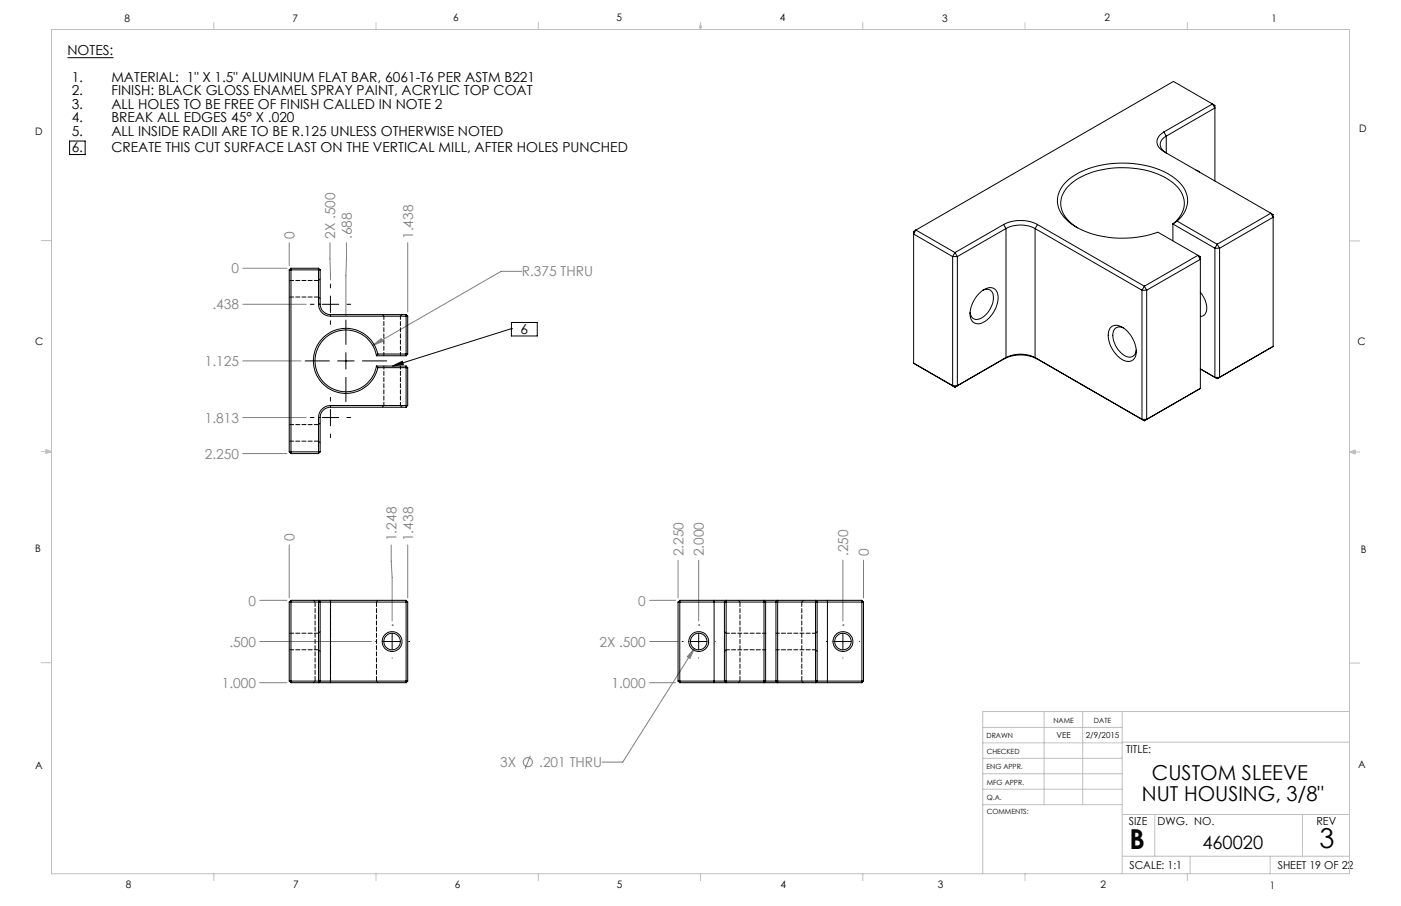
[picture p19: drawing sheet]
<svg xmlns="http://www.w3.org/2000/svg" width="432mm" height="279mm" viewBox="0 0 432 279" stroke-linecap="round" stroke-linejoin="round" font-family="sans-serif">
<defs><g id="words">
<g font-size="8.5">
<text x="348.1" y="261.8">B</text>
<text x="406.7" y="261.6">3</text>
</g>
<g font-size="6.3">
<text x="355" y="240.6">CUSTOM SLEEVE</text>
<text x="351.9" y="247">NUT HOUSING, 3/8&quot;</text>
</g>
<text font-size="5.6" x="370.6" y="261.7">460020</text>
<g font-size="4.2">
<text x="20.8" y="16.9">NOTES:</text>
<text x="22.1" y="25.2">1.</text>
<text x="22.1" y="29.4">2.</text>
<text x="34.3" y="25.2">MATERIAL: 1&quot; X 1.5&quot; ALUMINUM FLAT BAR, 6061-T6 PER ASTM B221</text>
<text x="34.3" y="29.4">FINISH: BLACK GLOSS ENAMEL SPRAY PAINT, ACRYLIC TOP COAT</text>
<text x="22.1" y="33.6">3.</text>
<text x="34.3" y="33.6">ALL HOLES TO BE FREE OF FINISH CALLED IN NOTE 2</text>
<text x="22.1" y="37.7">4.</text>
<text x="22.1" y="41.9">5.</text>
<text x="34.3" y="37.7">BREAK ALL EDGES 45° X .020</text>
<text x="34.3" y="41.9">ALL INSIDE RADII ARE TO BE R.125 UNLESS OTHERWISE NOTED</text>
<text x="22.1" y="46.7">6.</text>
<text x="34.3" y="46.7">CREATE THIS CUT SURFACE LAST ON THE VERTICAL MILL, AFTER HOLES PUNCHED</text>
<text x="160.5" y="103">6</text>
</g>
<g font-size="4.2" fill="#808080">
<text x="90.8" y="73.7" transform="rotate(-90 90.8 73.7)">0</text>
<text x="103.3" y="73.7" transform="rotate(-90 103.3 73.7)">2X .500</text>
<text x="108.4" y="73.7" transform="rotate(-90 108.4 73.7)">.688</text>
<text x="127.3" y="73.7" transform="rotate(-90 127.3 73.7)">1.438</text>
<text x="71.3" y="84.3">0</text>
<text x="160.8" y="85.3">R.375 THRU</text>
<text x="65.5" y="95.4">.438</text>
<text x="63.1" y="112.9">1.125</text>
<text x="63.1" y="130.3">1.813</text>
<text x="63.1" y="141.4">2.250</text>
<text x="90.8" y="166.9" transform="rotate(-90 90.8 166.9)">0</text>
<text x="122.2" y="166.9" transform="rotate(-90 122.2 166.9)">1.248</text>
<text x="127.3" y="166.9" transform="rotate(-90 127.3 166.9)">1.438</text>
<text x="210.6" y="171.5" transform="rotate(-90 210.6 171.5)">2.250</text>
<text x="217" y="171.5" transform="rotate(-90 217 171.5)">2.000</text>
<text x="261.4" y="171.5" transform="rotate(-90 261.4 171.5)">.250</text>
<text x="267.8" y="171.5" transform="rotate(-90 267.8 171.5)">0</text>
<text x="76.6" y="186.7">0</text>
<text x="196.7" y="186.7">0</text>
<text x="70.7" y="199.4">.500</text>
<text x="184.7" y="199.4">2X .500</text>
<text x="68.4" y="212.1">1.000</text>
<text x="188.5" y="212.1">1.000</text>
<text x="154.1" y="236.6">3X</text>
<text x="166.2" y="236.6">.201 THRU</text>
</g>
<g font-size="3.4">
<text x="347.1" y="232.3">TITLE:</text>
<text x="347.9" y="254.3">SIZE</text>
<text x="356.7" y="254.4">DWG. NO.</text>
<text x="405.7" y="254.5">REV</text>
<text x="348.1" y="267.9">SCALE: 1:1</text>
<text x="393.8" y="267.9">SHEET 19 OF 22</text>
</g>
<g font-size="3.2">
<text x="38.3" y="6.7">8</text>
<text x="90.2" y="6.7">7</text>
<text x="139.7" y="6.5">6</text>
<text x="190" y="6.5">5</text>
<text x="240.4" y="6.5">4</text>
<text x="290.4" y="6.7">3</text>
<text x="340.4" y="6.5">2</text>
<text x="391.9" y="6.7">1</text>
<text x="10.9" y="41.6">D</text>
<text x="418.9" y="40.7">D</text>
<text x="10.9" y="106.3">C</text>
<text x="418.4" y="106.4">C</text>
<text x="10.8" y="170.2">B</text>
<text x="419.4" y="170.6">B</text>
<text x="10.8" y="237.2">A</text>
<text x="418.6" y="236.8">A</text>
<text x="38.8" y="273.8">8</text>
<text x="90.4" y="273.8">7</text>
<text x="140.2" y="273.8">6</text>
<text x="190.1" y="273.9">5</text>
<text x="240.5" y="273.8">4</text>
<text x="289" y="273.9">3</text>
<text x="339.1" y="273.8">2</text>
<text x="391.4" y="274.1">1</text>
</g>
<g font-size="2.5">
<text x="325.6" y="227.6">VEE</text>
<text x="334.6" y="227.7">2/9/2015</text>
</g>
<g font-size="2.2">
<text x="304.1" y="227.7">DRAWN</text>
<text x="324.7" y="222.9">NAME</text>
<text x="337.2" y="222.9">DATE</text>
<text x="304.1" y="232.6">CHECKED</text>
<text x="304" y="237.2">ENG APPR.</text>
<text x="304.2" y="241.9">MFG APPR.</text>
<text x="304.1" y="246.7">Q.A.</text>
<text x="304.1" y="250.9">COMMENTS:</text>
</g>
</g></defs>
<g fill="none" stroke="#808080" stroke-width=".31">
<path d="M89.1 74.9v7.1M101.7 74.9l.1 11.4M106.8 74.9l-.2 22.5M125.7 74.9v21.3M74.8 82.7h13.6M74.8 93.8h19.6M160.8 83.7h-6.4l-39.5 22.8M74.8 111.3h18M114.9 106.5l2.6-2.1 .5 .9zM74.8 128.8h19.6M74.8 139.9h13.6M89.1 168.1v16.3"/>
<path d="M120.6 168.1l.3 10v13.4M125.7 168.1v16.3M209 172.8v11.6M215.3 172.8v18.7M259.8 172.8v18.7M266.1 172.8v11.6M80 185.1h8.4M80 197.8h34.5M200.2 185.1h8M200.2 197.8h8.8M80 210.5h8.4M200.2 210.5h8"/>
<path d="M214 200l-1.3 3.1-.9-.6zM214 200l-22.1 35h-6.3M163.5 233l-1.6 4.1"/>
<circle cx="162.7" cy="235" r="1.4"/>
</g>
<g fill="none" stroke="#000" stroke-width=".31">
<path d="M20.8 17.8h14.2M21.4 43.5h4.8v4.2h-4.8zM95.6 93.8h1.2M99.3 93.8h5.1M101.8 87.6v1.2M101.8 91.3v5.1M101.8 98.9v1.1M106.6 98.7v7.5M106.9 93.8h1.2M157.6 99.4h8v4.2h-8zM94.1 111.3h7.4M104.1 111.3h5"/>
<path d="M106.6 108.8v5M106.6 116.4v7.5M111.7 111.3h7.5M121 112.9l3-1.5 .3 1zM157.6 101.4h.1M157.6 101.4l-36.6 11.5M95.6 128.8h1.2M99.3 128.8h5.1M101.8 122.5v1.2M101.8 126.2v5.1M101.8 133.8v1.2M106.9 128.8h1.2"/>
<path d="M115.7 197.8h.1M118.3 197.8h5.1M120.9 192.8h.1M120.9 195.3v5.1M125.9 197.8h.1M210.3 197.8h.1M212.8 197.8h5.1M215.3 192.8h.1M215.3 195.3v5.1M220.4 197.8h.1M254.7 197.8h.1M257.2 197.8h5.1"/>
<path d="M259.8 192.8h.1M259.8 195.3v5.1M264.9 197.8h.1M120.9 202.9v.1M215.3 202.9v.1M259.8 202.9v.1"/>
</g>
<g fill="none" stroke="#c0c0c0" stroke-width=".31">
<path d="M15.9 9.1h400v260.4h-400zM65.9 6.9v2.2M115.9 6.9v2.2M165.9 6.9v2.2M215.6 8h.6l-.3 1.1zM215.7 8l.2 1.1M215.9 6.9v2.2M216 8l-.1 1.1M265.9 6.9v2.2M315.9 6.9v2.2M365.9 6.9v2.2M12.7 74.2h3.2"/>
<path d="M415.9 74.3h3.2M12.7 139.3h3.2M14.2 139.1l1.7 .2M14.2 138.7l1.7 .6-1.7 .5zM15.9 139.3l-1.7 .3M415.9 139.4h3.2M415.9 139.4l1.8-.6v1.2zM415.9 139.4l1.8 .3M417.7 139.2l-1.8 .2M12.7 204.4h3.2M321.8 219.4v28.7M333.7 219.4v28.7"/>
<path d="M345.9 219.4v50.1M415.9 204.5h3.2M415.9 219.4h-113v50.1M302.9 233.9h43M302.9 229.1h43M302.9 224.3h43M302.9 238.6h43M345.9 228.9h70M302.9 248.1h43M302.9 243.4h43M345.9 251.2h70M355.9 251.2v12.9"/>
<path d="M401.4 251.2v12.9M65.9 269.5v2.1M115.9 269.5v2.1M165.9 269.5v2.1M215.9 269.5v2.1M265.9 269.5v2.1M315.9 269.5v2.1M345.9 264.1h70M365.9 269.5v2.1M366.8 264.1v5.4M391.5 264.1v5.4"/>
</g>
<path d="M121 112.9l3-1.5 .3 1z" fill="#000"/>
<path d="M114.9 106.5l3.1-1.2-.5-.9zM214 200l-2.2 2.5 .9 .6z" fill="#808080"/>
<g fill="none" stroke="#000" stroke-width=".31">
<path d="M373.7 32.1l-12-7-79.4 45.8M373.7 32.1l-15 8.6M373.7 32.1l.7 .4v23.3M373.7 32.1l.7 1.2-15 8.7M358.4 42.7l1-.7v5.2a2.67 2.67 0 0 1-1-4.5zM358.7 40.7a3.2 3.2 0 0 0-2.1 3 3.2 3.2 0 0 0 2.1 3l33 19.1M358.7 40.7l.7 1.3M368.6 52.5l1.1 .6M282.3 70.9l12 7M282.3 70.9l-.7 1.3 12 6.9M282.3 70.9l-.7 .5v40.6M293.6 79.1h1.5"/>
<path d="M293.6 79.1v39.9M294.3 77.9l-.7 1.2M294.3 77.9l.8 1.2M295.1 79.1v39.9M309.3 69.3a11.6 11.6 0 0 1 10.5 0M309.3 69.3l-15 8.6M309.3 69.3l.8 1.2M310.1 70.5a9.7 9.7 0 0 1 8.9 0M310.1 70.5l-15 8.6M310.1 70.5v39.8M319 70.5l33 19M319 70.5v39.8"/>
<path d="M319.8 69.3l32.9 19M319.8 69.3l-.8 1.2M361.5 69.1a7.4 7.4 0 0 0 2.5-9.9 17.7 17.7 0 0 0-12.4-7 28.5 28.5 0 0 0-20.9 3.9 7.5 7.5 0 0 0-1.9 11.4l1.4 1.4 1.9 1.4M361.5 69.1v5.2M361.5 69.1l12.9 7.5M362.8 68.2a7.7 7.7 0 0 0 .2-12.4 27.1 27.1 0 0 0-20.7-5.3 21.4 21.4 0 0 0-14.9 6.9 7.7 7.7 0 0 0 1.9 10.9 27.8 27.8 0 0 0 21.1 4.9l2.7-.5 3.8-1.1 12.3 7.1M362.8 68.2l12.3 7.1M362.8 68.2l-1.3 .9M369.2 78.7l-16.5 9.6M369.2 78.7l.8 1.3-16.6 9.5M369.2 78.7l.8 .4v40.7M374.4 76.6h1.5"/>
<path d="M374.4 76.6v39.8M375.1 75.3l-.7 1.3M375.1 75.3l.8 1.3M375.9 76.6v39.8M391.7 65.8l-16.6 9.5M391.7 65.8l.7 1.2-16.5 9.6M391.7 65.8l.7 .4v40.6M89.1 83.2v56.1M89.1 83.2h9.6M89.7 82.7v57.2M89.7 82.7h8.5M89.7 82.7l-.6 .5"/>
<path d="M98.2 93.8a3.7 3.7 0 0 0 3.6 3.7M98.2 82.7v11.1M98.2 82.7l.5 .5M98.2 93.8h.5M98.7 93.8a3.3 3.3 0 0 0 3.1 3.2M98.7 83.2v10.6M101.8 97v.5M101.8 97.5h23.9M101.8 97h23.4M125.2 97v12.7M125.2 97l.5 .5M125.7 97.5v11.7"/>
<path d="M301.6 90.7a4 4 0 0 1 5-1.6 5 5 0 0 1 .4 5.8 7.9 7.9 0 0 1-5.4 5 2.8 2.8 0 0 1-2.6-3.8 9.7 9.7 0 0 1 2.6-5.4zM302.9 89.5a2.18 2.18 0 0 1 2.6 .1 2.18 2.18 0 0 1 .7 2.5 6.9 6.9 0 0 1-5.2 6.4 2.11 2.11 0 0 1-2-2.2M352 89.5h1.4M352 89.5v39.8M352.7 88.3l-.7 1.2M352.7 88.3l.7 1.2M353.4 89.5v39.8M370 90.1a6.4 6.4 0 0 1 1.5 6.6l-.6 .6-.9 .3M116 109.7a9.5 9.5 0 0 0-14.6-6.4 9.5 9.5 0 0 0 0 16 9.5 9.5 0 0 0 14.6-6.4M116 112.9l.5 .5M116 109.7h9.2M116 112.9h9.2"/>
<path d="M116.5 109.2a10 10 0 0 0-15.5-6.2 10 10 0 0 0 0 16.6 10 10 0 0 0 15.5-6.2M116.5 109.2h9.2M116.5 113.4h9.2M116.5 109.2l-.5 .5M125.2 112.9v12.7M125.2 112.9l.5 .5M125.7 113.4v11.7M125.7 109.2l-.5 .5M281.6 112l12.7 7.4M281.6 112l.7 .4M293.6 119h1.5M293.6 119l.7 .4"/>
<path d="M295.1 119l-.8 .4M309.3 110.7l-15 8.7M310.1 110.3a9.7 9.7 0 0 1 8.9 0M310.1 110.3l-15 8.7M310.1 110.3l-.8 .4M319 110.3l.8 .4a11.6 11.6 0 0 0-10.5 0M319 110.3l33.7 19.5M342.4 100.9a3.7 3.7 0 0 1 5 1.2 8.2 8.2 0 0 1 2.4 8.2 2.87 2.87 0 0 1-4.6 .1 8.4 8.4 0 0 1-3.3-8.7zM346.3 101.1a2.16 2.16 0 0 0-2.4 .1 2.16 2.16 0 0 0-.9 2.2 7.3 7.3 0 0 0 4.9 6.7 2.11 2.11 0 0 0 2.3-2.2M370 119.8l-16.6 9.5M370 119.8l-17.3 10M374.4 116.4h1.5"/>
<path d="M374.4 116.4l-4.4-2.6 5.1 3M374.4 116.4l.7 .4M375.9 116.4l-.8 .4M392.4 106.8l-16.5 9.6M392.4 106.8l-17.3 10M89.1 139.3h9.6M89.1 139.3l.6 .6M89.7 139.9h8.5M98.2 128.8v11.1M98.2 128.8h.5M98.7 128.8v10.5M98.7 139.3l-.5 .6"/>
<path d="M101.8 125.1a3.7 3.7 0 0 0-3.6 3.7M101.8 125.6a3.2 3.2 0 0 0-3.1 3.2M101.8 125.1v.5M101.8 125.1h23.9M101.8 125.6h23.4M125.7 125.1l-.5 .5M352 129.3h1.4M352 129.3l.7 .5M353.4 129.3l-.7 .5M89.1 185.7h9.6M89.1 185.7v24.3M89.7 185.1v25.4"/>
<path d="M89.7 185.1h8.5M89.7 185.1l-.6 .6M98.2 185.1h3.6M98.2 185.1v25.4M98.2 185.1l.5 .6M98.7 185.7h27M98.7 185.7v24.3M101.8 185.1h23.4M101.8 185.1v25.4M125.2 185.1v25.4M125.2 185.1l.5 .6M125.7 185.7v24.3"/>
<path d="M209 185.7h14.3M209 185.7v24.3M209.5 185.1h10.6M209.5 185.1v25.4M209.5 185.1l-.5 .6M220.1 185.1h3.7M220.1 185.1v25.4M223.3 185.7h12.7M223.3 185.7v24.3M223.8 185.1h11.7M223.8 185.1v25.4M223.8 185.1l-.5 .6"/>
<path d="M235.5 185.1h4.2M235.5 185.1v25.4M235.5 185.1l.5 .6M236 185.7h3.1M236 185.7v24.3M239.1 185.7h12.7M239.1 185.7v24.3M239.7 185.1h11.7M239.7 185.1v25.4M239.7 185.1l-.6 .6M251.4 185.1h3.6M251.4 185.1v25.4"/>
<path d="M251.4 185.1l.4 .6M251.8 185.7h14.3M251.8 185.7v24.3M255 185.1h10.6M255 185.1v25.4M265.6 185.1v25.4M265.6 185.1l.5 .6M266.1 185.7v24.3M89.1 210h9.6M89.1 210l.6 .5M89.7 210.5h8.5M98.2 210.5h3.6"/>
<path d="M98.7 210h27M98.7 210l-.5 .5M101.8 210.5h23.4M125.7 210l-.5 .5M209 210h14.3M209 210l.5 .5M209.5 210.5h10.6M220.1 210.5h3.7M223.3 210h12.7M223.3 210l.5 .5M223.8 210.5h11.7M235.5 210.5h4.2"/>
<path d="M236 210h3.1M236 210l-.5 .5M239.1 210h12.7M239.1 210l.6 .5M239.7 210.5h11.7M251.4 210.5h3.6M251.8 210h14.3M251.8 210l-.4 .5M255 210.5h10.6M266.1 210l-.5 .5"/>
<circle cx="120.8" cy="197.9" r="2.55"/>
<circle cx="120.9" cy="197.8" r="3.1"/>
<circle cx="215.4" cy="197.9" r="2.55"/>
<circle cx="215.4" cy="197.8" r="3.1"/>
<circle cx="259.8" cy="197.9" r="2.55"/>
<circle cx="259.8" cy="197.8" r="3.1"/>
</g>
<path d="M118.3 97.5v12.2M118.3 112.9v12.2M123.4 109.7v-12.2M123.4 125.1v-12.2M116.5 185.1l-.5 .5M236 195.3h-12.2M251.4 195.3h-12.2M116 210l.5 .5M223.8 200.4h12.2M239.2 200.4h12.2" fill="none" stroke="#000" stroke-width=".31" stroke-dasharray="1.3 .6" stroke-dashoffset=".3"/>
<path d="M89.2 91.6h9M98.2 86.5h-9M89.2 136.1h9M98.2 130.9h-9M97.1 185.6v24.4M98.2 195.3h-9M116 185.6v24.4M228.1 185.6v24.4M89.2 200.4h9M101.9 210v-24.4M247.1 210v-24.4" fill="none" stroke="#000" stroke-width=".31" stroke-dasharray="1.3 .6" stroke-dashoffset="-.1"/>
<path d="M98.2 93.8h.5M101.9 97.5v-.5M98.7 128.7h-.5M101.9 125.6v-.5M101.9 185.6v-.5M101.9 210.5v-.5" fill="none" stroke="#000" stroke-width=".31" stroke-dasharray="1.3 .6"/>
<g fill="none" stroke="#000" stroke-width=".31" stroke-dasharray="1.3 .6" stroke-dashoffset=".4">
<path d="M98.2 91.6l.5 .5M98.7 86l-.5 .5M117.8 97l.5 .5M123.4 97.5l.5-.5M98.2 136.1l.5 .5M98.7 130.4l-.5 .5M118.3 125.1l-.5 .5M123.9 125.6l-.5-.5M96.6 185.1l.5 .5M98.7 194.8l-.5 .5M223.8 195.3l-.5-.5M227.6 185.1l.5 .5"/>
<path d="M247.1 185.6l.5-.5M251.9 194.8l-.5 .5M97.1 210l-.5 .5M98.2 200.4l.5 .5M223.3 200.9l.5-.5M228.1 210l-.5 .5M247.6 210.5l-.5-.5M251.4 200.4l.5 .5"/>
</g>
<use href="#words"/>
</svg>
